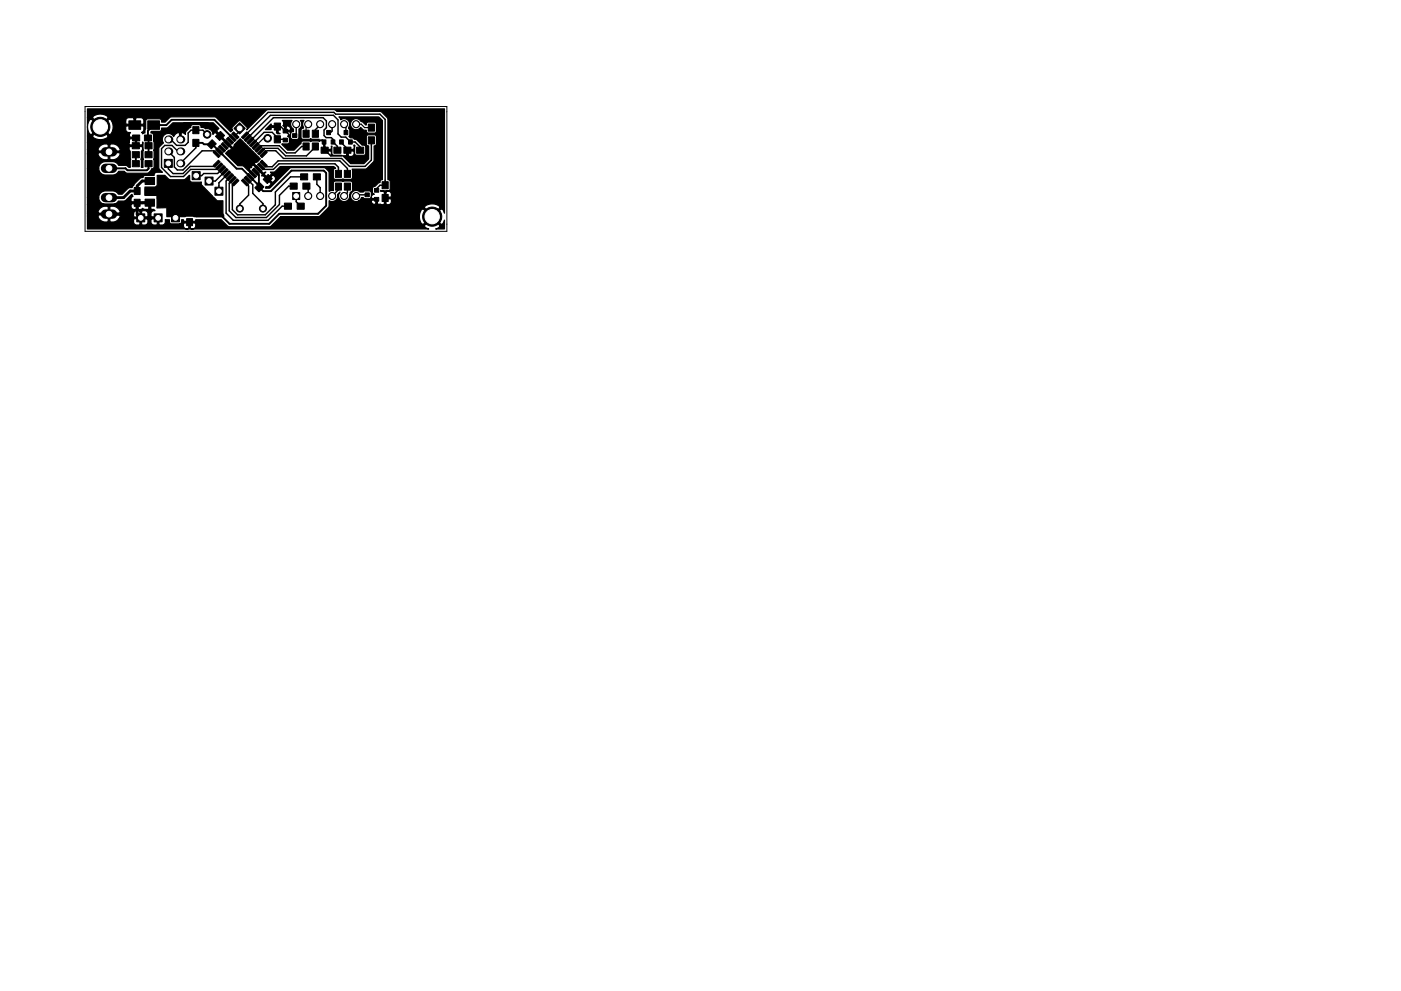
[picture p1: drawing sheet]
<svg xmlns="http://www.w3.org/2000/svg" width="297mm" height="210mm" viewBox="0 0 297 210" stroke-linecap="round" stroke-linejoin="round" font-family="sans-serif">
<path d="M18 22.6h76.7v26.5h-76.7z" fill="none" stroke="#000" stroke-width=".21"/>
<g fill="#000" stroke="#000" stroke-width=".21">
<path d="M28.5 39.8h1.2v1.5h-1.2zM28 30.3h1.5v1.3h-1.5zM28 32.2h1.5v1.3h-1.5zM28 34.1h1.5v1.3h-1.5zM28.1 28.6h1.5v1.3h-1.5zM27.3 25.6h2.5v1.8h-2.5zM30.8 37.7h2v1.5h-2zM30.6 28.6h1.5v1.3h-1.5zM30.7 30.3h1.5v1.3h-1.5zM30.7 32.2h1.5v1.3h-1.5zM30.7 34.1h1.5v1.3h-1.5zM31.3 25.6h2.5v1.8h-2.5z"/>
<path d="M34.8 33.8h1.7v1.7h-1.7zM40.7 36.4h1.7v1.7h-1.7zM40.9 29.6h1.3v1.5h-1.3zM40.9 26.9h1.3v1.5h-1.3zM43.5 37.6h1.7v1.7h-1.7zM43.9 30.7l1.1-1.1 .9 .9-1.1 1.1zM45.2 35.1l1.1-1.1 .4 .4-1.1 1.1zM45.7 35.7l1.2-1.2 .4 .4-1.2 1.2zM45.7 28.9l1-1 .9 .9-1 1zM47.4 35.1l.4 .4-1.1 1.1-.4-.4zM45.6 31.9l1.1 1.2-.4 .3-1.1-1.1zM46.9 36.8l1.1-1.1 .4 .4-1.1 1.1z"/>
<path d="M46.1 31.4l1.2 1.1-.4 .4-1.2-1.1zM46.7 30.8l1.1 1.1-.4 .4-1.1-1.1zM47.4 37.4l1.2-1.2 .4 .4-1.2 1.2zM48 37.9l1.1-1.1 .4 .4-1.1 1.1zM47.3 30.2l1.1 1.2-.4 .4-1.1-1.2zM48.6 38.5l1.1-1.1 .4 .4-1.1 1.1zM47.4 30.1l.4-.4 1.2 1.1-.4 .4zM49.1 39.1l1.2-1.2 .4 .4-1.2 1.2zM48 29.5l.4-.4 1.1 1.1-.4 .4zM49.6 27.2l1.2-1.2 1.2 1.2-1.2 1.2zM49 28.5l1.1 1.2-.4 .4-1.1-1.2zM49.5 28l1.2 1.1-.4 .4-1.2-1.1z"/>
<path d="M51.2 29.1l1.1-1.1 .4 .4-1.1 1.1zM52.9 28.5l.4 .4-1.2 1.2-.3-.4zM51.6 37.9l1.1 1.2-.4 .4-1.1-1.2zM52.3 30.2l1.2-1.1 .3 .4-1.1 1.1zM51.8 37.8l.3-.4 1.2 1.1-.4 .4zM52.9 30.8l1.1-1.1 .4 .4-1.1 1.1zM52.7 36.8l1.1 1.1-.3 .4-1.2-1.1zM53.5 31.4l1.1-1.2 .4 .4-1.2 1.2zM53.3 36.2l1.1 1.2-.4 .4-1.1-1.2zM55.2 30.8l.3 .4-1.1 1.1-.4-.4zM53.5 36.1l.3-.4 1.2 1.1-.4 .4zM54.6 32.5l1.1-1.1 .4 .4-1.1 1.1z"/>
<path d="M54.4 35.1l1.1 1.1-.3 .4-1.2-1.1zM55.2 33.1l1.1-1.2 .4 .4-1.2 1.1zM54.6 34.9l.4-.4 1.1 1.2-.4 .4zM55.8 38.1l1-1.1 .9 .9-1 1zM55.5 34l1.2 1.1-.4 .4-1.1-1.1zM58.2 28.8h1.3v1.5h-1.3zM58.2 26.1h1.3v1.5h-1.3zM60 29.3h.9v.8h-.9zM60 27.4h.9v.8h-.9zM62 28.4h.9v.8h-.9zM61.5 38.8h1.5v1.3h-1.5zM64.2 27.6h1.3v1.5h-1.3z"/>
<path d="M64.2 30.3h1.3v1.5h-1.3zM63.7 36.9h1.5v1.3h-1.5zM64.2 38.8h1.5v1.3h-1.5zM66.2 27.6h1.3v1.5h-1.3zM66.2 30.3h1.3v1.5h-1.3zM66.4 36.9h1.5v1.3h-1.5zM68.3 29.7h.8v.9h-.8zM68.1 31.2h1.5v1.3h-1.5zM69.3 27.7h.8v.9h-.8zM70.2 29.7h.8v.9h-.8zM70.8 31.2h1.5v1.3h-1.5zM71.1 36.1h1.3v1.5h-1.3z"/>
<path d="M72 29.7h.8v.9h-.8zM72.9 27.7h.8v.9h-.8zM73 36.1h1.3v1.5h-1.3zM72.9 31.2h1.5v1.3h-1.5zM73.9 29.7h.8v.9h-.8zM75.6 31.2h1.5v1.3h-1.5zM78.1 26.3h1.3v1.5h-1.3zM78.1 29h1.3v1.5h-1.3zM79.4 40h.9v.8h-.9zM81 38.6h1.3v1.5h-1.3zM28.5 42.3h1.2v1.5h-1.2zM29 45.4h1.7v1.7h-1.7z"/>
<path d="M30.8 40h2v1.5h-2zM30.8 42.3h2v1.5h-2zM32.7 45.4h1.7v1.7h-1.7zM36.4 45.4h1.7v1.7h-1.7zM37.1 38.8h2v3.8h-2zM39.6 43.9h1.2v1.5h-1.2zM39.6 46.4h1.2v1.5h-1.2zM45.6 39.7h1.7v1.7h-1.7zM54 39.8l1.1-1 .9 .9-1.1 1zM60.3 43.1h1.5v1.3h-1.5zM62.1 40.8h1.5v1.5h-1.5zM63 43.1h1.5v1.3h-1.5z"/>
<path d="M71.1 38.8h1.3v1.5h-1.3zM73 38.8h1.3v1.5h-1.3zM77.4 40.9h.9v.8h-.9zM79.4 41.9h.9v.8h-.9zM81 41.3h1.3v1.5h-1.3z"/>
<circle cx="21.3" cy="26.9" r="2.03"/>
<circle cx="43.9" cy="28.5" r=".8"/>
<circle cx="56.7" cy="29.3" r=".8"/>
<circle cx="62.8" cy="26.3" r=".75"/>
<circle cx="65.3" cy="26.3" r=".75"/>
<circle cx="67.9" cy="26.3" r=".75"/>
<circle cx="70.4" cy="26.3" r=".75"/>
<circle cx="73" cy="26.3" r=".75"/>
<circle cx="75.5" cy="26.3" r=".75"/>
<circle cx="50.9" cy="44.3" r=".75"/>
<circle cx="55.8" cy="44.3" r=".75"/>
<circle cx="65.3" cy="41.6" r=".75"/>
<circle cx="67.9" cy="41.6" r=".75"/>
<circle cx="70.4" cy="41.6" r=".75"/>
<circle cx="73" cy="41.6" r=".75"/>
<circle cx="75.5" cy="41.6" r=".75"/>
<circle cx="91.6" cy="46" r="2.03"/>
</g>
<g fill="#000">
<circle cx="35.7" cy="32.1" r=".85"/>
<circle cx="35.7" cy="29.6" r=".85"/>
<circle cx="38.2" cy="34.7" r=".85"/>
<circle cx="38.2" cy="32.1" r=".85"/>
<circle cx="38.2" cy="29.6" r=".85"/>
</g>
<path d="M22.4 32.2h1.5M22.4 35.7h1.5M22.4 41.9h1.5M22.4 45.4h1.5" fill="none" stroke="#000" stroke-width="2"/>
<path d="M31.8 38.4h-1.7l-1 1.1v1h-1.5l-1.4 1.4h-3.1M26.8 44.1l1-1.1h4v1.5M26.8 44.1h.1M26.8 44.1l-1.3 1.3h-2.4M29.1 43v2.5l.7 .7h3.7M31.8 40.7h6.3v4.7h1.9" fill="none" stroke="#000" stroke-width=".61"/>
<g fill="none" stroke="#000" stroke-width=".41">
<path d="M23.1 35.7h3.5M26.6 35.7h.1M28.8 32.8v1.9M31.5 34.7v1.1l-.3 .3h-4.2l-.4-.4M38.2 29.6v-2.7l.9-.8h4.9l9 9.1-.2 .2M41.5 30.3h1.4l.3 .3h1.8l5.2 5.2h1.1l3.7 3.7v.2l.8 .9h1.7l4.3-4.4h6.9l.5 .5v6.9l-1.8 1.8h-8.2l-2.1 2.1h-8.4l-1.6-1.6h-5.5l-.6-.5h-1M46.4 32.1h.1M49.3 29.3l-3.8-3.9h-9.1l-1.1 1.1h-2.7l-1.2 1.2 .1 5.1M52.8 35.4v.8l.8 .8M52.8 35.4l.5-.5h.5l3 3.1M54.2 36.4l.7 .7v1.8l-.4 .1M67.4 29.8h.9l.4 .3"/>
<path d="M68.7 30.1h.1"/>
</g>
<g fill="none" stroke="#000" stroke-width=".3">
<path d="M35.7 34.7v1.1l1 1h2.1l1.5-1.5h5.1l.5-.6M35.7 32.1l1.3 1.3v2l.6 .7h1.2l4.1-4.1h2.4l.6 .7M38.2 32.1h-.5l-1.2-1.2h-1.6l-.7 .6v4l2 2h2.7l1.5-1.6h5.5l.6-.6M41.5 30.3v1.1l-3.3 3.3M43.9 28.5l-.9-.9h-2.5l-.6 .6v2l-.6 .6h-1.9l-1.2-1.2h-.5M47.1 35.9l-1 .9h-2.9l-.5 .5h-1.1M47.6 36.4l-1.9 2h-1.4M48.2 37l-1.8 1.8v1.8M48.8 37.6l-.9 .8v6.8l1.6 1.5h7.3l3-3h1.3M49.3 38.1l-.7 .8v5.8l1.4 1.5h6.5l2.7-2.8v-1.9l2-2h1.1M50.8 27.2v.6l-.9 .9M52 28.7l4.8-4.9h14l.4 .4h9.4l1.1 1.1v14h-1.1l-.7 .7v.4"/>
<path d="M52 38.7l.7 .8v1.9l-1.8 1.9v1M52.5 29.3l4.8-4.8h13.4l1 .9v3l.6 .7h1l1 1h1l1.1 1.1v.7M52.5 38.1l1.1 1.1v1.8l2.2 2.2v1.1M53.1 29.9l4.9-4.9h10.5l.7 .7v1.4l-.5 .5v1.2l.4 .4h1.1l.4 .4v.5l.9 .9v.9M55.3 35.3l.7 .6h2l1.2-1.1h11.8l.8 .7v1.4M55.9 34.7l.7 .7h1.1l1.3-1.3h13l1.7 1.6v1.2M58.7 29.6v-.5l-1-1h-1.7l-2.4 2.3M58.8 27.4l.4-.4h.4l1.6 1.5v.5l.8 .8h5.4M58.8 29.6h1.5l.2 .1M62.8 26.3v2.1l-.3 .4M64.5 37.5h-2.9l-3.2 3.2v2.7l-2.2 2.2h-5.8l-1.1-1.1v-5.2l.6-.6M64.9 31.1h-1l-1.3 1.3h-1.9l-1.5-1.5h-3.8l-.6 .7"/>
<path d="M65 39.5l.3 .4v1.7M66.9 31.1l-1.9 2h-4.5l-1.6-1.6h-2.9l-.7 .6M67.2 37.5v1.6l.7 .7v1.8M67.9 26.3l-1 1.2v.9M68.7 30.1v1.6l1.4 1.4h3.3l.3-.3M70.4 26.3v1.5l-.3 .3h-.4M71.8 39.6v.7l-1.4 1.3M72.4 30.1v.2l1.3 1.3v1.2M73 26.3l.3 .4v1.4M73.7 39.6v1.3l-.7 .7v-.2M73.7 32.8l.2 .3M78.7 29.8v4.2l-1.3 1.3h-3.3l-1.7-1.7h-12.3l-1.6-1.6h-1.9l-.7 .7"/>
<path d="M62.8 41.6v1.2l1 .9M62.8 41.6h.1M77.9 41.3h-2.1l-.3 .3"/>
</g>
<path d="M56.7 29.3h-.8l-1.7 1.7M65.3 26.3l-.4 .5v1.6M75.5 26.3h1.1l.7 .8h1.4M38.1 45.4l-.9 .8M67.9 41.5v.1" fill="none" stroke="#000" stroke-width=".25"/>
<path d="M30.7 39.7h2.1l.5-.3v-2.2h1.7l.7 .7 .5 .2h3l1-.9v.9l.2 .4 .3 .2 2-.1v.6l3.3 3.4h1.3v2.6l.1 .8h-6.3l-.3-.2-5.4 .2-.1-1.9h-2v-2.6h-2.6zM57.5 26.3l.1 .4h1.4v1.4l.4 .3h-.6l-.2-.3v-1.1h-1l-.1 .5h-1.2zM59.8 25.6h2.1a1.18 1.18 0 0 0 .3 1.8v.5l-.5 .1-.1 .4v.9l.4 .3h1l.3-.2 .1-2a1.17 1.17 0 0 0 .3-1.8h.8a1.45 1.45 0 0 0-.2 1.6h-.2l-.3 .3 .1 1.8 .2 .2 1.4 .1a.42 .42 0 0 1 .7 0l1.4-.1 .2 .5-1.6-.1a.42 .42 0 0 1-.7 0h-1.3a.53 .53 0 0 0-.4 .6l-1.5 1.4h-1.3l-1.3-1.3 .1-.1h1.2l.3-.2 .1-1.1-.4-.3a.56 .56 0 0 0 .5-.3 .56 .56 0 0 0-.1-.6h-1.1v-1.1h.4v.7h.7a.54 .54 0 0 0 0-.7 .54 .54 0 0 0-.7 0l-.7-.2 .1-.2v-.5zM68.5 30h.4l.1 1.7h1.1l.2-.2-.1-.5h.2l.1 1.8 2 .2h-2.5l.3-.4v-.4l-.2-.2-1.4 .1zM72.2 30l.4-.1v.4h-.4zM18.5 23.1h75.7v22.1l-.3-.7-.3-.2-1.7 1.7 1.7 1.6 .3-.2 .3-.7v1.9h-1.8l.7-.3 .2-.4-1.7-1.7-1.6 1.7 .2 .4 .7 .3h-72.4v-2.7h2.2l.4 .6 .5 .4 1.3 .2v-1.5h.4v1.5a1.94 1.94 0 0 0 1.8-.5h3.2l.1 .8 .5 .3h.6l.2-.1v-1.2h.3v1.2l.2 .1h.8l.3-.4 .1-.7h.6v.7l.2 .3 1 .1 .2-.1v-1.2h-1.2l-.2 .2h-.6l-.2-.2h-2.7l-.2 .2-3.1-.1a.61 .61 0 0 0 .2-.9h-4.5l-.2 .3h-2.2v-.6h9.8v.6l.2 .1h1.2v-1.1h.3v1.1h1.2l.2-.1v-.6l-.2-.4-.4-.2h-.6l-.2 .2h-.3l-.2-.2h-.7l-.3 .2-.2 .4h-9.8v-.3h2.2l.2 .3h2v-1.5h.4v1.5h2.1a1.15 1.15 0 0 0-1-1.5h-1.1a1.98 1.98 0 0 0-2.6 1.2h-2.2v-1.6h9.3v.4a.68 .68 0 0 0 .4 .6 .68 .68 0 0 0 .7-.1v-1.1h.4v1.1l.1 .2 .5-.1 .3-.2 .4 .2h.8l.2-.1v-1.1h-3.6l-.2 .2h-9.3v-1.5h2.4l.1 .3a1.43 1.43 0 0 0 1.4 1.2l1.8-.1 .5-.2 .4-.4 1.4-.1 1.5-1.3 .2 .3-.4 .5v.6l.2 .2 3.9-.1v1.5l.2 .1h.6l.2 .3a.71 .71 0 0 0-.9 .6v.6l.2 .1h1.5v1.6l.2 .1 .9-.1 .2-.3 .1-.7h.8l.1 .7 .2 .2h2.7v.5a.68 .68 0 0 0 .4 .5 .68 .68 0 0 0 .7-.1v-1.1h.4v1.1l.1 .2a.74 .74 0 0 0 1-.6v-.5l-.2-.2h-2.2l-.2 .2h-.7l.3-.3v-.6h.4l.2 .4h2.2l.2-.4h5.4l1.6 1.5h8.6l.4-.2 1.9-1.9h29.5l.2 1.1 .2 .3 .4 .2 1.7-1.6-1.7-1.7-.4 .2-.2 .5-.2 1h-29.5h8.2l2-2h20.4l1.6 1.7 1.7-1.7-.2-.3a2.72 2.72 0 0 0-2.9 0l-.2 .3h-20.4l.2-.4v-1a1.18 1.18 0 0 0 1.3-.1 1.18 1.18 0 0 0 .5-1.2l.5-.5a1.18 1.18 0 0 0 .4 1.9 1.18 1.18 0 0 0 1.6-1h.2l.1 .2a1.18 1.18 0 0 0 1.7 .7h2.6v.1a.59 .59 0 0 0 .4 .6 .59 .59 0 0 0 .6-.1v-.7h-.8l-.2 .1h-2.6l.5-.7h.4l.3 .2 1 .1 .4-.3v-1l-.2-.3-1.2-.1-.3 .3h-.7a1.18 1.18 0 0 0-1.3-.3 1.18 1.18 0 0 0-.7 1.2h-.2l.1-.9 .4-.1 .1-.4v-1.5l-.3-.4h-3.5l-.2 .4v1.6l-.9 .2v-4l-.2-.3-.8-.7h-7.2l-4.4 4.3h-.9l.1-.3h.5l.5-.5v-.2l-.9-.9h.5l.7 .7h.2l.4-.4a.68 .68 0 0 0 .1-.7 .68 .68 0 0 0-.6-.4l-.8 .8h-.5l-.7-.7-.3 .1 .1-.5-.3-.4-1.5-1.5h-.3l-.2 .6-.5 .1v.3l1.1 1.1-.2 .1-2-1.9-1.3-.1-2.6-2.7 .7-.6 .5-.2v-.3l-3.3-3.2h-.2l-.4 .3a1.28 1.28 0 0 0-1.6-1.2l-.4-.2-.5-.1v-.3l-.3-.2h-1.6l-.2 .5-1.1 .9-.1 .6-.7-.4-.2 .1v1.6h-.4l.1-1.6a1.07 1.07 0 0 0-1.3 .8 1.28 1.28 0 0 0-1.8-.5 1.28 1.28 0 0 0-.3 1.8l-.9 .8-.1 .4v4.1l.7 1h-1.4l-.3 .3v.3l-2.1 .1-.3 .4-.7 .2-1 1-.6 .9-.8 .1-1.3 1.3h-.8l-.4-.4-.5-.3h-1.8a1.43 1.43 0 0 0-1.5 1.4h-2.4v-6.2h2.4l.1 .3a1.43 1.43 0 0 0 1.4 1.1h1.8l.5-.2 .4-.6h1.2l.7 .5 4.5-.1 .5-.6 .1-.3 .4-.1 .2-.3-.2-6.8-.2-.3-.3-.1v-.2l.1-.1 1.9-.1 .2-.2 .1-.4 1.2-.1 1.1-1h8.6l1.2 1.2-.4 .4v.2l3.2 3.4 .3-.1 .1-.5 1.3-1.3 3.9 3.9 .4 .4-.7 .7-.5 .2v.2l1.8 1.9 .6-.2-.3 .3v.3l.7 .6 .7-.7-.2-.5 1-.1 1.1-1.1h11.4l.4 .4-.4 .1-.1 .3v1.6l.2 .3h3.6l.2-.4-.1-1.7 3-.1 1.6-1.5 .1-3.3 .4-.2 .1-.3-.1-1.8-.3-.1h-1.4l-.3 .3v1.7l.2 .3 .3 .1v2.7l-1 1h-2.9l-1.5-1.5h.5l.2-.2v-1h.3v1l.2 .2h.5a.69 .69 0 0 0 .4-1.2h-1.4v-.3h1.4l.2-.2v-.8l.2 .2-.1 .3 .1 1.6 .3 .2 1.7-.1 .2-.4v-1.3l-.2-.3-.5-.1-1.2-1.2-.5-.1-.3-.2-.5-.1-.3-.3 .2-.2v-1a.92 .92 0 0 1-.1-1.2l.2-.1a1.18 1.18 0 0 0 .9 1.1 1.18 1.18 0 0 0 1.3-.5l.6 .6h.6v.4l.3 .2h1.5l.3-.3v-1.6l-.2-.3-1.6-.1-.3 .2v.4h-.2l-.6-.6-.3-.1a1.21 1.21 0 0 0-1.4-.6 1.21 1.21 0 0 0-.9 1.2h-.2v-.2a1.18 1.18 0 0 0-1.9-.8l-.3-.6h8.4l.8 .8v12.5l-.5 .2v.4l-1.6 1.1v1.1l.4 .3a.56 .56 0 0 0-.6 .3 .56 .56 0 0 0 .1 .6h1.1v1.1l.2 .2h.7h.4l.2-.1v-1.1h.3v1.1a.69 .69 0 0 0 1.2-.5v-.5l-.2-.1h-1.3v-1.5h.3v1.1h1l.2-.1v-.6a.7 .7 0 0 0-1.2-.4h-.3l-.2-.1h-.6v-.2l1.7 .1 .3-.4v-1.6l-.2-.3-.3-.1v-12.8l-.1-.4-1.4-1.2-9.3-.1-.6-.3h-14.1l-4.4 4.2 .1-.2-.1-.4-1.2-1.2-.4-.1-1.4 1.4-.1 .3 .1 .3-.4 .4-3.3-3.2h-9.3l-1.3 1.1h-.7l-.1-.4-.3-.3h-2.6l-.4 .3v1.8l-.2 .9h-.1a.29 .29 0 0 1-.4 .1 .29 .29 0 0 1-.2-.2l.5-.5v-.7l-.2-.2h-3.5l-.2 .2 .2 1 .3 .2h.6l-.3 .5v.3l.2 .2h1.5l-.1 1.6h1.1l.1-.1 .1-.5v.1v1.4l.1 .3-.1 .3 .1 1.6-.1 .3v1.4h-.3v-1.4l-.2-.3 .2-.3v-1.4l.2-.5v-.3l-.1-.2h-2.6l-.1 .2v.5l.2 .3v1.4l.1 .3-.1 .3v1.4h-.3l-.6-.4h-1.6l-.4-.6-.5-.2h-1.8l-.6 .1-.5 .3-.3 .5-.1 .5h-2.4v-3.1h2.2a1.79 1.79 0 0 0 2.2 1.3v-1.5h.4v1.5l1.1-.1 .8-.5a.61 .61 0 0 0 .2-.9h-4.5l-.2 .2h-2.2v-.8h2.2l.2 .2h2v-1.5h.4v1.5h2.1l.1-.2a1.93 1.93 0 0 0-2.6-1.3 1.79 1.79 0 0 0-2.2 1.3h-2.2v-1.6h8.9v.4l.1 .1h1.1l.1-1.3h-1.1l-.2 .2v.6h-8.9v-1.4h1.1l.2 .4a2.72 2.72 0 0 0 2.9 0l.3-.4-1.7-1.6-1.7 1.6h-1.1l.1-1.8a1.71 1.71 0 0 0 .7 1.6l1.7-1.7h.5l1.7 1.7 .4-.2a2.7 2.7 0 0 0 0-2.8h3v.6l.2 .2h1.6v-1.3h.3v1.3h1.6l.2-.2-.1-.9-.5-.3h-1l-.2 .1h-.3l-.2-.1h-.9l-.5 .2-.2 .4h-3l-.4-.4-1.7 1.7h-.5l-1.7-1.7-.3 .3-.3 .4-.2 1.1v-2h1.1l1.7 1.7 1.7-1.7a1.98 1.98 0 0 0-2.3-.7l-.9 .3-.2 .4h-1.1z" fill="#000" stroke="#000" stroke-width=".25"/>
<g fill="#fff" stroke="#fff" stroke-width=".21">
<circle cx="43.9" cy="28.5" r=".4"/>
<circle cx="56.7" cy="29.3" r=".4"/>
<circle cx="62.8" cy="41.6" r=".5"/>
<circle cx="65.3" cy="41.6" r=".5"/>
<circle cx="67.9" cy="41.6" r=".5"/>
<circle cx="70.4" cy="41.6" r=".5"/>
<circle cx="73" cy="41.6" r=".5"/>
<circle cx="75.5" cy="41.6" r=".5"/>
<circle cx="75.5" cy="26.3" r=".5"/>
<circle cx="73" cy="26.3" r=".5"/>
<circle cx="70.4" cy="26.3" r=".5"/>
<circle cx="67.9" cy="26.3" r=".5"/>
<circle cx="65.3" cy="26.3" r=".5"/>
<circle cx="62.8" cy="26.3" r=".5"/>
<circle cx="35.7" cy="34.7" r=".5"/>
<circle cx="38.2" cy="34.7" r=".5"/>
<circle cx="35.7" cy="32.1" r=".5"/>
<circle cx="38.2" cy="32.1" r=".5"/>
<circle cx="35.7" cy="29.6" r=".5"/>
<circle cx="38.2" cy="29.6" r=".5"/>
<circle cx="23.1" cy="41.9" r=".6"/>
<circle cx="23.1" cy="45.4" r=".6"/>
<circle cx="23.1" cy="32.2" r=".6"/>
<circle cx="23.1" cy="35.7" r=".6"/>
<circle cx="33.5" cy="46.2" r=".5"/>
<circle cx="29.8" cy="46.2" r=".5"/>
<circle cx="37.2" cy="46.2" r=".5"/>
<circle cx="46.4" cy="40.6" r=".5"/>
<circle cx="44.3" cy="38.4" r=".5"/>
<circle cx="41.6" cy="37.3" r=".5"/>
<circle cx="50.8" cy="27.2" r=".5"/>
<circle cx="55.8" cy="44.3" r=".4"/>
<circle cx="50.9" cy="44.3" r=".4"/>
<circle cx="21.3" cy="26.9" r="1.52"/>
<circle cx="91.6" cy="46" r="1.52"/>
</g>
</svg>
